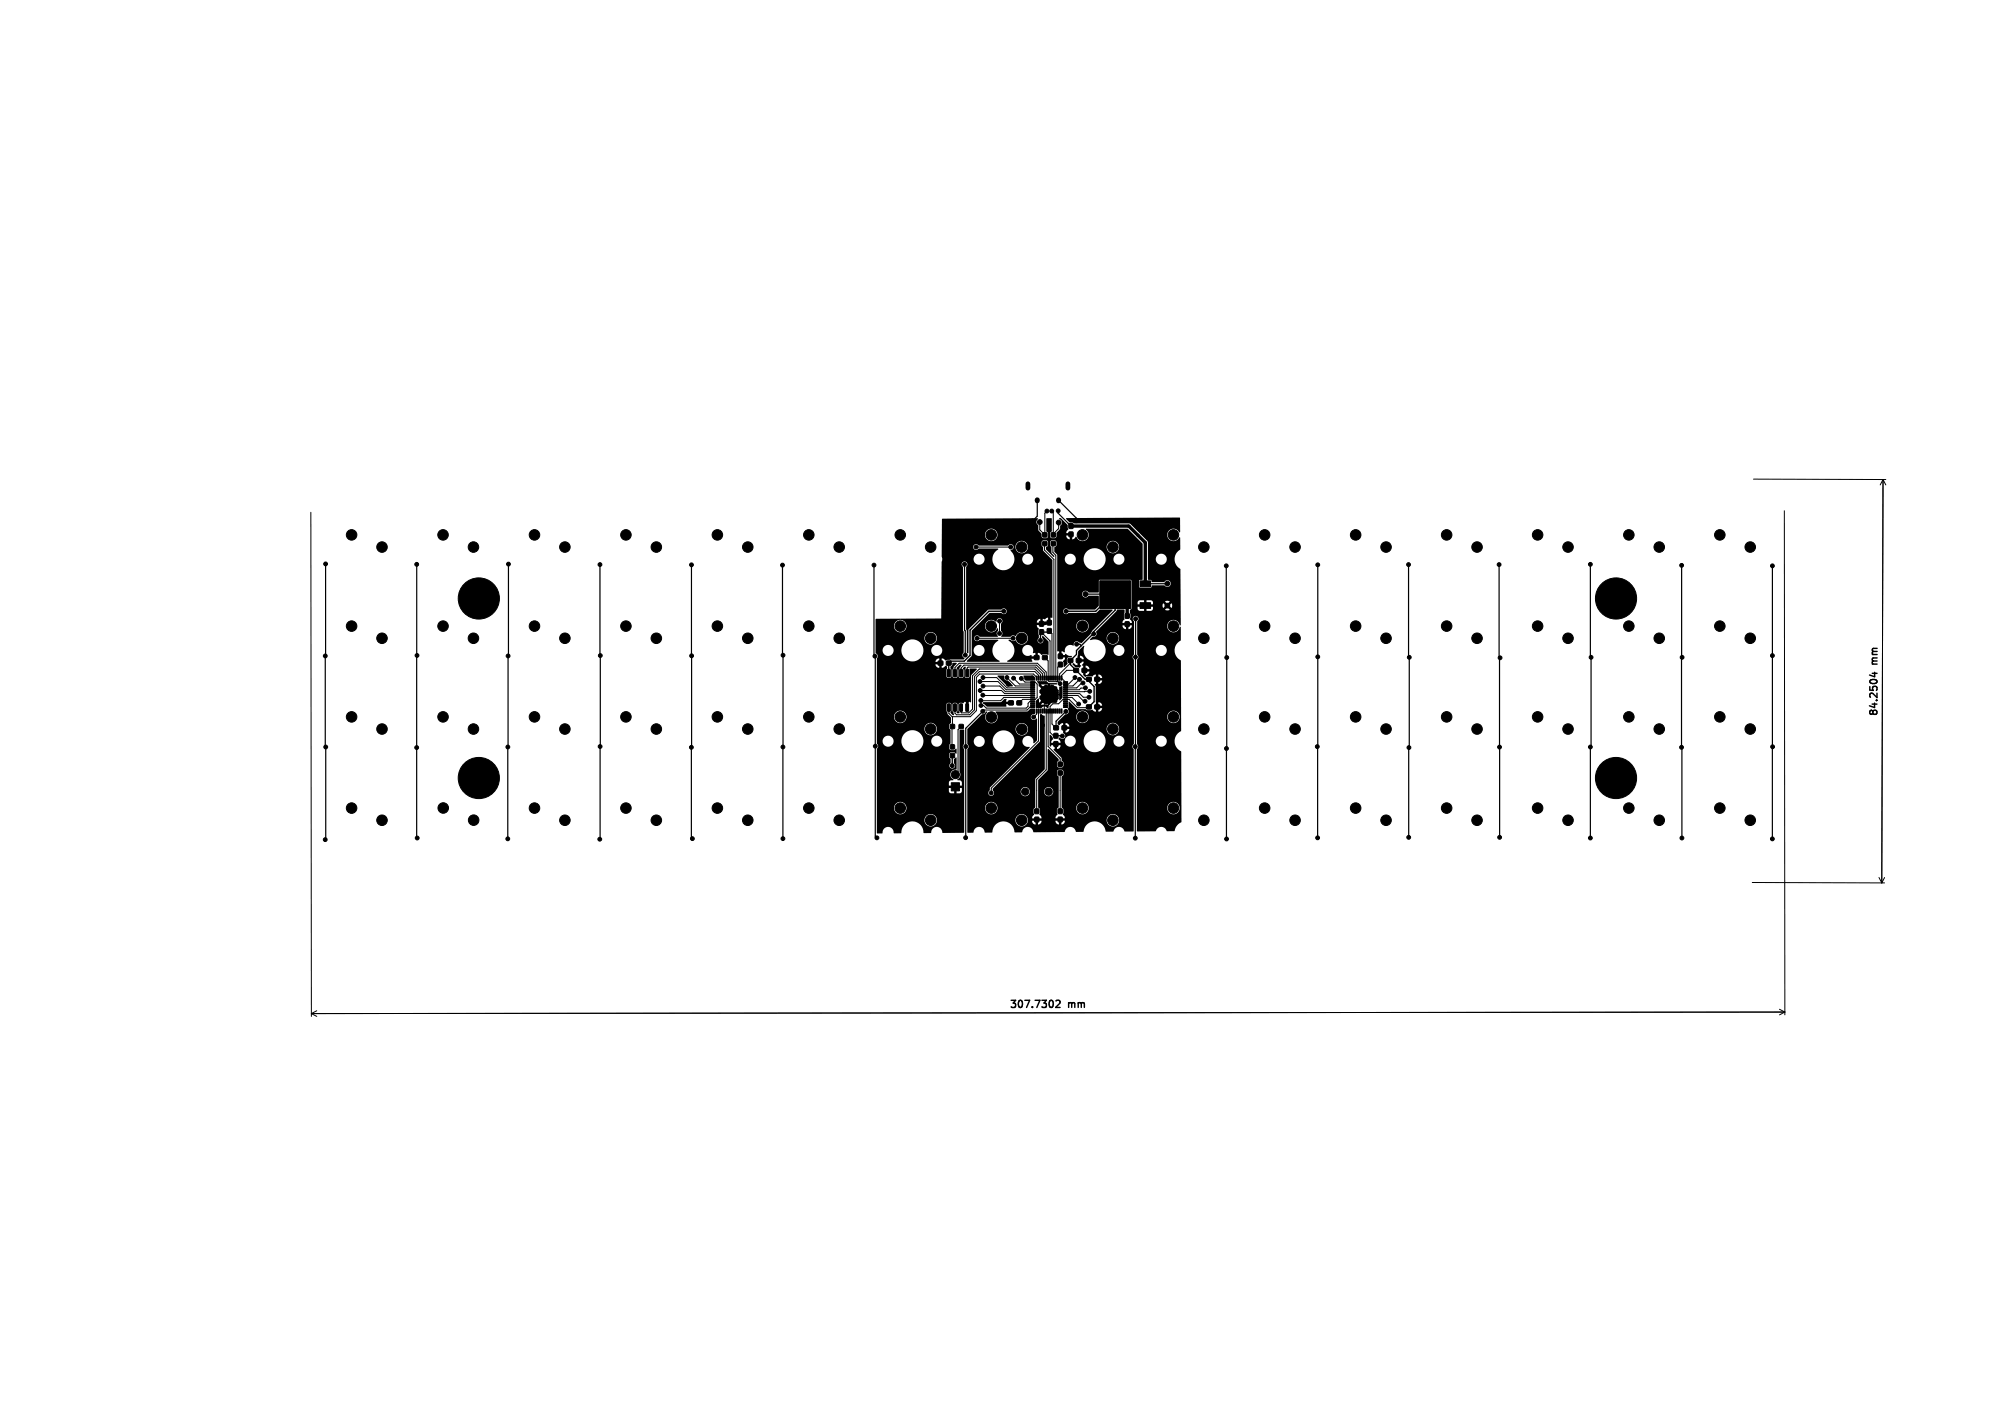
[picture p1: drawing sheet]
<svg xmlns="http://www.w3.org/2000/svg" width="420mm" height="297mm" viewBox="0 0 420 297" stroke-linecap="round" stroke-linejoin="round" font-family="sans-serif">
<defs><g id="words">
<g font-size="2.1">
<text x="392.5" y="138.8" transform="rotate(-90 392.5 138.8)">mm</text>
<text x="392.5" y="149.8" transform="rotate(-90 392.5 149.8)">84.2504</text>
<text x="210.7" y="210.9">307.7302</text>
<text x="223.1" y="210.9">mm</text>
</g>
</g></defs>
<path d="M391 140.6h1M391.5 140.4v.9l-1.1-.3M220.5 209.1l.6-.2 .3 .4-.9 1.1h.9" fill="none" stroke="#000" stroke-width=".3"/>
<g fill="none" stroke="#000" stroke-width=".21">
<path d="M64.9 107l.1 105.3M203.8 114.3h7.3M217.1 109v1.7l1.1 1M218 111.7h.2M218.1 113.6v1.3l2 1.9v24.8M218.7 106.7l-.5 .5v4.5M219.6 106.7l.4 .4v4.6M219.9 113.6v1.8l.6 .6v25.6M221.1 109.1v1.3l-1.1 1.1M223.1 109.3l.6 .6M366.2 100.1l27.6 .1M372.7 106.7l.1 105.3"/>
<path d="M393.3 100.2l-.3 84.2M393.3 100.2l.5 1.1M393.3 100.2l-.6 1.1M208.7 129.7v2.6M211.6 133.3h-7.5M217.5 132.1l1.8 1.8v7.7M218.2 137.3l.7 .7v4.2l.2 .2h1.6l.2-.2v-2.9l.5-.5M219.1 131.8l.6 .5v9.3M223.6 138v.5l-2.3 2.3v.8M198.2 147.8v1.2l.7 .7v2M198.8 151.8v4.1M199.4 140.6v-1.2l.9-.9h16.4l1.8 1.9v1.2"/>
<path d="M200.7 140.6v-1.1l.6-.6h15.2l1.6 1.6v1.1M200.7 151.7l-.6 .7v9.5M202 140.6v-1.1l.2-.2h14.1l1.4 1.4v.9M204.7 142.4h3.7l1.7 1.7h5.6M204.7 144.2h4.5l.6 .7h5.9M204.7 144.2h.1M205.3 145.2l10.4 .1M205.3 141.5h2.9l2.1 2.2h5.4M205.3 143.3h3.5l1.2 1.2h5.7M205.5 148.3h.1M205.5 148.3l-.3 .3M210.3 141.5l1.7 1.8h3.7"/>
<path d="M211.7 141.6l1.2 1.3h2.8M213.3 141.7l.8 .8h2.1l.4 .4v2.8l-.4 .4h-2.6l-.7 .7M215.7 147.7h-.6l-.6 .6h-9M215.7 146.5h-.6l-.4 .4v.6l-.4 .4h-8.3l-.6-.5h-.5M215.7 145.7h-6.1l-.6 .6h-4.5M216.5 148.5v.7l-.6 .6M216.5 141.4l-.7-.6h-11.2l-.7 .7v6.9l-1.2 1.3h-3.8M216.9 148.5v6.2l-9.9 9.9v1M216.9 141.6v-.6l-.8-.7h-11.6l-1 1v7l-1 1h-2.7l-.4-.3v-1.2M217.3 141.6v-.7l-1.1-1.2h-11.7l-1.4 1.4v7l-.8 .8h-1.5l-.1-1.1M218.1 146.1v2.4M218.5 148.5v12.3l-2 2v6.6"/>
<path d="M218.9 148.5v7.4l2.5 2.5v1.2M219.7 148.5v2.7l1.1 1.1M222.5 145.7h1.4l1.4 1.3M222.5 145.3h2.6l1.1 1 .4 .2M222.5 144.9h3l.8 .7h1.1M222.5 144.5h4.1M224.3 141.7l-1.1 1.2h-.7M224.7 140h-1.9l-1.1 1.1v.5l.8 .9M225.4 141.9l-1.3 1.4h-1.6M226.4 142.8h-.7l-.8 .9h-2.4M226.6 143.7h-.8l-.4 .4h-2.9M227.2 147.8h-2.2l-1.7-1.7h-1.3l-.9 .9h-1.2l-.6 .6v5.4l.7 .7h.5"/>
<path d="M227.6 144.4l-1.1 .1M207 165.6h.1M221.4 161.5v7.9M365.9 184.3l27.7 .1M392.4 183.3l.6 1.1M393.6 183.3l-.6 1.1M65 211.7l1.2 .6M66.2 211.1l-1.2 .6M371.6 210.8l1.2 .6M372.8 211.4l-307.8 .3M372.8 211.4l-1.2 .6"/>
</g>
<g fill="#000" stroke="#000" stroke-width=".21">
<path d="M217.8 111.3h.8v.8h-.8zM217.8 113.1h.8v.9h-.8zM219.6 111.3h.8v.8h-.8zM219.6 113.1h.8v.9h-.8zM223.3 109.4h.8v.9h-.8zM223.3 111.1h.8v1h-.8zM195.9 138.1h1v.8h-1zM197.7 138.1h.9v.8h-.9zM216 136.9h1v.8h-1zM217.1 131.6h.8v.9h-.8zM217.1 129.8h.8v1h-.8zM217.7 136.9h1v.8h-1z"/>
<path d="M218.7 131.3h.8v.9h-.8zM218.7 129.6h.8v.9h-.8zM221 138.3h.9v1h-.9zM221 136.6h.9v.9h-.9zM223.1 137.5h.9v.9h-.9zM224.3 139.6h.9v.8h-.9zM224.8 137.5h1v.9h-1zM226 139.6h.9v.8h-.9zM235 128.2h.8v.9h-.8zM235 129.9h.8v.9h-.8zM229.7 121.3h6.4v5.8h-6.4zM238.1 125.9h2.2v1.2h-2.2z"/>
<path d="M238.1 121.3h2.2v1.2h-2.2zM197.9 147l.6 .1-.1 1.5-.5-.1zM197.9 139.8l.6 .1-.1 1.5-.5-.1zM198.5 157.4h.8v.8h-.8zM198.5 155.6h.8v.8h-.8zM199.2 147l.5 .1v1.5l-.5-.1zM199.2 139.8l.5 .1v1.5l-.5-.1zM198.5 151.3h.8v.8h-.8zM200.5 147l.5 .1-.1 1.5-.5-.1zM200.5 139.8l.5 .1-.1 1.5-.5-.1zM200.3 151.3h.9v.8h-.9zM201.7 147l.6 .1-.1 1.5-.5-.1z"/>
<path d="M201.7 139.8l.6 .1-.1 1.5-.5-.1zM210.7 146.4h.9v.8h-.9zM212.4 146.4h.9v.8h-.9zM215.2 142.4h.8l.1 .1-.8 .1zM215.2 142.8h.8l.1 .1-.8 .1zM215.2 143.2h.8l.1 .1-.8 .1zM215.2 143.6h.8l.1 .1-.8 .1zM215.2 144h.8l.1 .1-.8 .1zM215.2 144.4h.8l.1 .1-.8 .1zM215.2 144.8h.8l.1 .1-.8 .1zM215.2 145.2h.8l.1 .1-.8 .1zM215.2 145.6h.8l.1 .1-.8 .1z"/>
<path d="M215.2 146h.8l.1 .1-.8 .1zM215.2 146.4h.8l.1 .1-.8 .1zM215.2 146.8h.8l.1 .1-.8 .1zM215.2 147.2h.8l.1 .1-.8 .1zM215.2 147.6h.8l.1 .1-.8 .1zM216.4 148.1h.2l-.1 .8h-.1zM216.4 141.2h.2l-.1 .9-.1-.1zM216.8 148.1h.2l-.1 .8h-.1zM216.8 141.2h.2l-.1 .9-.1-.1zM217.2 148.1h.2l-.1 .8h-.1zM217.2 141.2h.2l-.1 .9-.1-.1zM217.5 143.5h3.2v3.1h-3.2z"/>
<path d="M217.6 148.1h.2l-.1 .8h-.1zM217.6 141.2h.2l-.1 .9-.1-.1zM218 148.1h.2l-.1 .8h-.1zM218 141.2h.2l-.1 .9-.1-.1zM218.4 148.1h.2l-.1 .8h-.1zM218.4 141.2h.2l-.1 .9-.1-.1zM218.8 148.1h.2v.8h-.2zM218.8 141.2h.2v.9l-.2-.1zM219.2 148.1h.2l-.1 .8h-.1zM219.2 141.2h.2l-.1 .9-.1-.1zM219.6 148.1h.2v.8h-.2zM219.6 141.2h.2v.9l-.2-.1z"/>
<path d="M220 148.1h.2l-.1 .8h-.1zM220 141.2h.2l-.1 .9-.1-.1zM220.1 151.6h.9v.8h-.9zM220.4 148.1h.2v.8h-.2zM220.4 141.2h.2v.9l-.2-.1zM220.1 153.2h.8v.9h-.8zM220.1 154.9h.8v1h-.8zM220.8 148.1h.2l-.1 .8h-.1zM220.8 141.2h.2l-.1 .9-.1-.1zM221.2 148.1h.2v.8h-.2zM221.2 141.2h.2v.9l-.2-.1zM221.6 148.1h.2l-.1 .8h-.1z"/>
<path d="M221.6 141.2h.2l-.1 .9-.1-.1zM221.8 151.6h1v.8h-1zM222.1 147.6h.8l.1 .1-.8 .1zM222.1 147.2h.8l.1 .1-.8 .1zM222.1 146.8h.8l.1 .1-.8 .1zM222.1 146.4h.8l.1 .1-.8 .1zM222.1 146h.8l.1 .1-.8 .1zM222.1 145.6h.8l.1 .1-.8 .1zM222.1 145.2h.8l.1 .1-.8 .1zM222.1 144.8h.8l.1 .1-.8 .1zM222.1 144.4h.8l.1 .1-.8 .1zM222.1 144h.8l.1 .1-.8 .1z"/>
<path d="M222.1 143.6h.8l.1 .1-.8 .1zM222.1 143.2h.8l.1 .1-.8 .1zM222.1 142.8h.8l.1 .1-.8 .1zM222.1 142.4h.8l.1 .1-.8 .1zM226.9 147.2h1v.9h-1zM226.9 141.5h1v.8h-1zM228.7 147.2h.9v.9h-.9zM228.7 141.5h.9v.8h-.9zM198.7 163.5h1.7v1.7h-1.7zM216.1 170.7h.8v.9h-.8zM216.1 169h.8v.9h-.8zM221 170.7h.8v.9h-.8z"/>
<path d="M221 169h.8v.9h-.8zM221 161h.8v.9h-.8zM221 159.2h.8v.8h-.8z"/>
<circle cx="68" cy="117.8" r=".4"/>
<circle cx="73.4" cy="111.7" r="1.1"/>
<circle cx="79.8" cy="114.3" r="1.1"/>
<circle cx="87" cy="117.9" r=".4"/>
<circle cx="92.5" cy="111.7" r="1.1"/>
<circle cx="98.9" cy="114.3" r="1.1"/>
<circle cx="106.2" cy="117.8" r=".4"/>
<circle cx="111.6" cy="111.7" r="1.1"/>
<circle cx="118" cy="114.3" r="1.1"/>
<circle cx="125.3" cy="117.9" r=".4"/>
<circle cx="130.7" cy="111.7" r="1.1"/>
<circle cx="137.1" cy="114.3" r="1.1"/>
<circle cx="144.4" cy="118" r=".4"/>
<circle cx="149.8" cy="111.7" r="1.1"/>
<circle cx="156.2" cy="114.3" r="1.1"/>
<circle cx="163.4" cy="118" r=".4"/>
<circle cx="168.9" cy="111.7" r="1.1"/>
<circle cx="175.3" cy="114.3" r="1.1"/>
<circle cx="182.5" cy="118" r=".4"/>
<circle cx="188" cy="111.7" r="1.1"/>
<circle cx="194.4" cy="114.3" r="1.1"/>
<circle cx="201.4" cy="117.9" r=".4"/>
<circle cx="203.8" cy="114.3" r=".4"/>
<circle cx="207" cy="111.7" r="1.1"/>
<circle cx="211.1" cy="114.3" r=".4"/>
<circle cx="213.4" cy="114.3" r="1.1"/>
<circle cx="215.7" cy="108.8" r=".4"/>
<circle cx="217.2" cy="109" r=".5"/>
<circle cx="218.7" cy="106.7" r=".4"/>
<circle cx="219.7" cy="106.7" r=".4"/>
<circle cx="221" cy="106.7" r=".4"/>
<circle cx="221.1" cy="109.1" r=".5"/>
<circle cx="224.8" cy="108.8" r=".4"/>
<circle cx="226.1" cy="111.7" r="1.1"/>
<circle cx="232.4" cy="114.3" r="1.1"/>
<circle cx="245.1" cy="111.7" r="1.1"/>
<circle cx="251.4" cy="114.3" r="1.1"/>
<circle cx="256.1" cy="118.2" r=".4"/>
<circle cx="264.1" cy="111.7" r="1.1"/>
<circle cx="270.5" cy="114.3" r="1.1"/>
<circle cx="275.2" cy="118" r=".4"/>
<circle cx="283.1" cy="111.7" r="1.1"/>
<circle cx="289.5" cy="114.3" r="1.1"/>
<circle cx="294.2" cy="117.9" r=".4"/>
<circle cx="302.1" cy="111.7" r="1.1"/>
<circle cx="308.5" cy="114.3" r="1.1"/>
<circle cx="313.1" cy="117.9" r=".4"/>
<circle cx="321.1" cy="111.7" r="1.1"/>
<circle cx="327.5" cy="114.3" r="1.1"/>
<circle cx="332.1" cy="117.9" r=".4"/>
<circle cx="340.2" cy="111.7" r="1.1"/>
<circle cx="346.5" cy="114.3" r="1.1"/>
<circle cx="351.2" cy="118.1" r=".4"/>
<circle cx="359.2" cy="111.7" r="1.1"/>
<circle cx="365.5" cy="114.3" r="1.1"/>
<circle cx="370.2" cy="118.2" r=".4"/>
<circle cx="67.9" cy="137" r=".4"/>
<circle cx="73.4" cy="130.8" r="1.1"/>
<circle cx="79.8" cy="133.3" r="1.1"/>
<circle cx="87.1" cy="136.9" r=".4"/>
<circle cx="92.5" cy="130.8" r="1.1"/>
<circle cx="98.9" cy="133.3" r="1.1"/>
<circle cx="100" cy="125" r="4.3"/>
<circle cx="106.1" cy="137" r=".4"/>
<circle cx="111.6" cy="130.8" r="1.1"/>
<circle cx="118" cy="133.3" r="1.1"/>
<circle cx="125.4" cy="136.9" r=".4"/>
<circle cx="130.7" cy="130.8" r="1.1"/>
<circle cx="137.1" cy="133.3" r="1.1"/>
<circle cx="144.4" cy="137" r=".4"/>
<circle cx="149.8" cy="130.8" r="1.1"/>
<circle cx="156.2" cy="133.3" r="1.1"/>
<circle cx="163.5" cy="136.8" r=".4"/>
<circle cx="168.9" cy="130.8" r="1.1"/>
<circle cx="175.3" cy="133.3" r="1.1"/>
<circle cx="182.7" cy="137.1" r=".4"/>
<circle cx="188" cy="130.8" r="1.1"/>
<circle cx="194.4" cy="133.3" r="1.1"/>
<circle cx="201.6" cy="136.8" r=".4"/>
<circle cx="204" cy="133.3" r=".4"/>
<circle cx="204.8" cy="137.6" r=".4"/>
<circle cx="207" cy="130.8" r="1.1"/>
<circle cx="208.7" cy="132.3" r=".4"/>
<circle cx="208.7" cy="129.7" r=".4"/>
<circle cx="209.6" cy="127.7" r=".4"/>
<circle cx="211.6" cy="133.3" r=".4"/>
<circle cx="213.4" cy="133.3" r="1.1"/>
<circle cx="217.3" cy="133.8" r=".4"/>
<circle cx="222.6" cy="127.7" r=".4"/>
<circle cx="224.8" cy="134.5" r=".4"/>
<circle cx="226.1" cy="130.8" r="1.1"/>
<circle cx="226.7" cy="124.1" r=".5"/>
<circle cx="228.4" cy="132.4" r=".4"/>
<circle cx="232.4" cy="133.3" r="1.1"/>
<circle cx="237.1" cy="137.2" r=".4"/>
<circle cx="237.2" cy="129.2" r=".4"/>
<circle cx="243.8" cy="121.9" r=".5"/>
<circle cx="243.8" cy="126.5" r=".5"/>
<circle cx="245.1" cy="130.8" r="1.1"/>
<circle cx="251.4" cy="133.3" r="1.1"/>
<circle cx="256.2" cy="137.3" r=".4"/>
<circle cx="264.1" cy="130.8" r="1.1"/>
<circle cx="270.5" cy="133.3" r="1.1"/>
<circle cx="275.2" cy="137.2" r=".4"/>
<circle cx="283.1" cy="130.8" r="1.1"/>
<circle cx="289.5" cy="133.3" r="1.1"/>
<circle cx="294.3" cy="137.3" r=".4"/>
<circle cx="302.1" cy="130.8" r="1.1"/>
<circle cx="308.5" cy="133.3" r="1.1"/>
<circle cx="313.3" cy="137.4" r=".4"/>
<circle cx="321.1" cy="130.8" r="1.1"/>
<circle cx="327.5" cy="133.3" r="1.1"/>
<circle cx="332.3" cy="137.3" r=".4"/>
<circle cx="337.5" cy="125" r="4.3"/>
<circle cx="340.2" cy="130.8" r="1.1"/>
<circle cx="346.5" cy="133.3" r="1.1"/>
<circle cx="351.3" cy="137.3" r=".4"/>
<circle cx="359.2" cy="130.8" r="1.1"/>
<circle cx="365.5" cy="133.3" r="1.1"/>
<circle cx="370.2" cy="136.9" r=".4"/>
<circle cx="68" cy="156" r=".4"/>
<circle cx="73.4" cy="149.7" r="1.1"/>
<circle cx="79.8" cy="152.3" r="1.1"/>
<circle cx="87" cy="156.1" r=".4"/>
<circle cx="92.5" cy="149.7" r="1.1"/>
<circle cx="98.9" cy="152.3" r="1.1"/>
<circle cx="106.1" cy="156" r=".4"/>
<circle cx="111.6" cy="149.7" r="1.1"/>
<circle cx="118" cy="152.3" r="1.1"/>
<circle cx="125.3" cy="155.9" r=".4"/>
<circle cx="130.7" cy="149.7" r="1.1"/>
<circle cx="137.1" cy="152.3" r="1.1"/>
<circle cx="144.4" cy="156.1" r=".4"/>
<circle cx="149.8" cy="149.7" r="1.1"/>
<circle cx="156.2" cy="152.3" r="1.1"/>
<circle cx="163.5" cy="156" r=".4"/>
<circle cx="168.9" cy="149.7" r="1.1"/>
<circle cx="175.3" cy="152.3" r="1.1"/>
<circle cx="182.8" cy="155.8" r=".4"/>
<circle cx="188" cy="149.7" r="1.1"/>
<circle cx="194.4" cy="152.3" r="1.1"/>
<circle cx="195.8" cy="147.9" r=".4"/>
<circle cx="196" cy="140.5" r=".4"/>
<circle cx="198.9" cy="159.9" r=".4"/>
<circle cx="201.7" cy="155.9" r=".4"/>
<circle cx="202" cy="146.3" r=".4"/>
<circle cx="204.7" cy="142.3" r=".4"/>
<circle cx="204.7" cy="144.2" r=".4"/>
<circle cx="204.8" cy="146.3" r=".4"/>
<circle cx="204.9" cy="147.3" r=".4"/>
<circle cx="205.2" cy="148.6" r=".4"/>
<circle cx="205.3" cy="145.2" r=".4"/>
<circle cx="205.3" cy="141.5" r=".4"/>
<circle cx="205.3" cy="143.3" r=".4"/>
<circle cx="207" cy="149.8" r="1.1"/>
<circle cx="209.6" cy="147" r=".4"/>
<circle cx="210.3" cy="141.5" r=".4"/>
<circle cx="210.6" cy="142.9" r=".4"/>
<circle cx="211.7" cy="141.6" r=".4"/>
<circle cx="213.3" cy="141.7" r=".4"/>
<circle cx="213.4" cy="152.3" r="1.1"/>
<circle cx="215.5" cy="148.6" r=".4"/>
<circle cx="215.6" cy="141.6" r=".4"/>
<circle cx="215.9" cy="149.8" r=".4"/>
<circle cx="217.7" cy="151.5" r=".4"/>
<circle cx="217.8" cy="145.1" r=".3"/>
<circle cx="217.8" cy="143.8" r=".3"/>
<circle cx="217.8" cy="146.3" r=".3"/>
<circle cx="219.1" cy="145.1" r=".3"/>
<circle cx="219.1" cy="143.8" r=".3"/>
<circle cx="219.1" cy="146.3" r=".3"/>
<circle cx="220.4" cy="145.1" r=".3"/>
<circle cx="220.4" cy="143.8" r=".3"/>
<circle cx="220.4" cy="146.3" r=".3"/>
<circle cx="221.4" cy="142.8" r=".4"/>
<circle cx="221.9" cy="153.7" r=".4"/>
<circle cx="222.6" cy="148.6" r=".4"/>
<circle cx="224.5" cy="141.5" r=".4"/>
<circle cx="225.3" cy="147" r=".4"/>
<circle cx="225.4" cy="141.9" r=".4"/>
<circle cx="226.1" cy="149.7" r="1.1"/>
<circle cx="226.2" cy="142.6" r=".4"/>
<circle cx="226.6" cy="146.5" r=".4"/>
<circle cx="226.7" cy="143.7" r=".4"/>
<circle cx="227.4" cy="145.6" r=".4"/>
<circle cx="227.6" cy="144.4" r=".4"/>
<circle cx="232.4" cy="152.3" r="1.1"/>
<circle cx="237.1" cy="155.9" r=".4"/>
<circle cx="245.1" cy="149.7" r="1.1"/>
<circle cx="251.4" cy="152.3" r="1.1"/>
<circle cx="256.1" cy="156.3" r=".4"/>
<circle cx="264.1" cy="149.7" r="1.1"/>
<circle cx="270.5" cy="152.3" r="1.1"/>
<circle cx="275.1" cy="155.9" r=".4"/>
<circle cx="283.1" cy="149.7" r="1.1"/>
<circle cx="289.5" cy="152.3" r="1.1"/>
<circle cx="294.2" cy="156.1" r=".4"/>
<circle cx="302.1" cy="149.7" r="1.1"/>
<circle cx="308.5" cy="152.3" r="1.1"/>
<circle cx="313.2" cy="156" r=".4"/>
<circle cx="321.1" cy="149.7" r="1.1"/>
<circle cx="327.5" cy="152.3" r="1.1"/>
<circle cx="332.1" cy="156" r=".4"/>
<circle cx="340.2" cy="149.7" r="1.1"/>
<circle cx="346.5" cy="152.3" r="1.1"/>
<circle cx="351.2" cy="156.1" r=".4"/>
<circle cx="359.2" cy="149.7" r="1.1"/>
<circle cx="365.5" cy="152.3" r="1.1"/>
<circle cx="370.2" cy="156" r=".4"/>
<circle cx="67.9" cy="175.4" r=".4"/>
<circle cx="73.4" cy="168.8" r="1.1"/>
<circle cx="79.8" cy="171.3" r="1.1"/>
<circle cx="87.1" cy="175" r=".4"/>
<circle cx="92.6" cy="168.8" r="1.1"/>
<circle cx="98.9" cy="171.3" r="1.1"/>
<circle cx="100" cy="162.5" r="4.3"/>
<circle cx="106.1" cy="175.2" r=".4"/>
<circle cx="111.6" cy="168.8" r="1.1"/>
<circle cx="118" cy="171.3" r="1.1"/>
<circle cx="125.3" cy="175.3" r=".4"/>
<circle cx="130.7" cy="168.8" r="1.1"/>
<circle cx="137.1" cy="171.3" r="1.1"/>
<circle cx="144.6" cy="175.2" r=".4"/>
<circle cx="149.8" cy="168.8" r="1.1"/>
<circle cx="156.2" cy="171.3" r="1.1"/>
<circle cx="163.5" cy="175.2" r=".4"/>
<circle cx="168.9" cy="168.8" r="1.1"/>
<circle cx="175.3" cy="171.3" r="1.1"/>
<circle cx="183.1" cy="175" r=".4"/>
<circle cx="188" cy="168.8" r="1.1"/>
<circle cx="194.4" cy="171.3" r="1.1"/>
<circle cx="199.5" cy="161.8" r=".85"/>
<circle cx="201.7" cy="175" r=".4"/>
<circle cx="207" cy="165.6" r=".4"/>
<circle cx="207" cy="168.8" r="1.1"/>
<circle cx="213.4" cy="171.3" r="1.1"/>
<circle cx="214.1" cy="165.3" r=".75"/>
<circle cx="219" cy="165.3" r=".75"/>
<circle cx="226.1" cy="168.8" r="1.1"/>
<circle cx="232.4" cy="171.3" r="1.1"/>
<circle cx="237.1" cy="175.1" r=".4"/>
<circle cx="245.1" cy="168.8" r="1.1"/>
<circle cx="251.4" cy="171.3" r="1.1"/>
<circle cx="256.2" cy="175.2" r=".4"/>
<circle cx="264.1" cy="168.8" r="1.1"/>
<circle cx="270.5" cy="171.3" r="1.1"/>
<circle cx="275.2" cy="175" r=".4"/>
<circle cx="283.1" cy="168.8" r="1.1"/>
<circle cx="289.5" cy="171.3" r="1.1"/>
<circle cx="294.2" cy="174.9" r=".4"/>
<circle cx="302.1" cy="168.8" r="1.1"/>
<circle cx="308.5" cy="171.3" r="1.1"/>
<circle cx="313.2" cy="174.9" r=".4"/>
<circle cx="321.1" cy="168.8" r="1.1"/>
<circle cx="327.5" cy="171.3" r="1.1"/>
<circle cx="332.1" cy="175" r=".4"/>
<circle cx="337.5" cy="162.5" r="4.3"/>
<circle cx="340.2" cy="168.8" r="1.1"/>
<circle cx="346.5" cy="171.3" r="1.1"/>
<circle cx="351.3" cy="175" r=".4"/>
<circle cx="359.2" cy="168.8" r="1.1"/>
<circle cx="365.5" cy="171.3" r="1.1"/>
<circle cx="370.2" cy="175.2" r=".4"/>
</g>
<path d="M214.7 101v1M223 101v1" fill="none" stroke="#000" stroke-width="1"/>
<path d="M216.6 104.4v.2M221.1 104.4v.2" fill="none" stroke="#000" stroke-width="1.1"/>
<path d="M223.7 109.9h12l3.5 3.4v8.6M235.4 126.7v1.9" fill="none" stroke="#000" stroke-width=".7"/>
<g fill="none" stroke="#000" stroke-width=".25">
<path d="M68 117.8v57.5l-.1 .1M87 117.9v57l.1 .1M106.2 117.8l-.2 57.4M125.3 117.9v57.4M144.4 118v57l.2 .2M163.4 118l.1 57.2M182.5 118v18.9l.3 .2v37.6l.3 .3M201.4 117.9v13.7l.2 .2v5M216.6 104.5v3.3l-.9 1M221 106.7v.5l2.7 2.7M221.1 104.5l3.7 3.7v.6M256.1 118.2v57"/>
<path d="M275.2 118v57M294.2 117.9v19.2l.1 .2-.1 37.6M313.1 117.9v19.3l.2 .2-.1 .1v37.4M332.1 117.9v19.2l.2 .2-.2 37.7M351.2 118.1l.1 56.9M370.2 118.2v37.7M144.4 136.9v.1M226.7 124.1h6.1l.1 .1M237.2 129.2l-.1 45.9M237.2 137.2h-.1M239.2 121.9h4.6M243.8 121.9h.1"/>
<path d="M163.5 156h.1M205.2 148.6l-3.5 3.5v22.8M211.1 146.8l-.1 .2h-1.4M220.7 142.4h.3l.4 .4M222.6 148.6l-2 2v1.4M313.2 156v.1M370.2 155.9v.1M370.2 156l-.1 19.2M201.7 174.9v.1M256.1 175.2h.1"/>
</g>
<path d="M202 146.3v1.5M202 146.3h.1" fill="none" stroke="#000" stroke-width=".5"/>
<path d="M209.6 127.7h-3.1l-3.9 3.9v5.3l-1.2 1.2h-2.8l-.5 .4v2.1M217.3 132.2v1.6M217.5 132h1.4M224.9 134.6h.6l.3 .3M232.3 124.2l-3.5 3.5h-6.2M232.9 124.2v3.2l-4.5 4.5v.5l-3.6 3.5v.8l-1.2 1.3v.8l3 3.1h.8v.4l1.1 1.1v3.2l-1.1 1.1M198.9 157.8v2.1M220.5 153.7h1.4" fill="none" stroke="#000" stroke-width=".28"/>
<path d="M196.7 108.4l20-.2 .1 .2-.2 .2a.82 .82 0 0 0 .2 1.1l.1 1.1 .6 .7 .1 .7 .3 .2h.8l.2-.4v-.6l-.4-.5v-2.5l.1-.2h1l.1 2.7-.4 .5 .1 .9 .9 .1 .2-.1 .1-.3h2.1l.3 .5 .4 .1v-.7l-2.8 .1v-.7l.8-.8 .1-.8a.77 .77 0 0 0 .3-.8 .77 .77 0 0 0-.6-.5l.4-.2 1.4 1.5 .1 .8-.3 .5-.1 .3h.8l.2 .3h.2v1l.5-.1 .3-.4a1.35 1.35 0 0 0 1.8 .8 1.35 1.35 0 0 0 .7-1.8l-.4-.6 8.7-.1 3.1 3.2v7.4l-.7 .2v1.4l.2 .1h2.2l.3-.5h2.5a.74 .74 0 0 0 1.2 .2 .74 .74 0 0 0-.1-1.1 .74 .74 0 0 0-1.1 .3h-2.5l-.2-.5-.6-.1-.1-4.3h1.7a1.15 1.15 0 0 0 1.6 1.2 1.15 1.15 0 0 0 .3-2 1.15 1.15 0 0 0-1.9 .6v.2h-1.7v-3.6l-3.8-3.7-11.6-.1-.3-.2h-.6l-.8-.8 23.7-.2 .2 .1v2.9l-.2 .1a1.31 1.31 0 0 0-2.1-.5 1.31 1.31 0 0 0 .1 2.1 1.31 1.31 0 0 0 2-.6l.2 .1v2.5a2.37 2.37 0 0 0 0 4.1l.1 11.6-.2 .1a1.31 1.31 0 0 0-1.9-1.1 1.31 1.31 0 0 0-.3 2.2 1.31 1.31 0 0 0 2.1-.5l.1-.3h.2v2.8a2.43 2.43 0 0 0 0 4.3l.1 14.7a2.38 2.38 0 0 0-1.4 2.2 2.38 2.38 0 0 0 1.4 2.1v14.8a3 3 0 0 0-1.5 1.8h-1.5a1.24 1.24 0 0 0-1.2-.9 1.24 1.24 0 0 0-1.2 .9h-3.9v-4.8h6.4a1.31 1.31 0 0 0 1.9 1.1 1.31 1.31 0 0 0 .1-2.2 1.31 1.31 0 0 0-2 .9v.2h-6.4v-12.4a.66 .66 0 0 0 .1-1v-.7h3.9a1.15 1.15 0 0 0 1.6 1.2 1.15 1.15 0 0 0 .3-2 1.15 1.15 0 0 0-1.9 .6v.2h-3.9v-5h6.3a1.31 1.31 0 0 0 1.9 1.2 1.31 1.31 0 0 0 .1-2.2 1.31 1.31 0 0 0-2 .8v.2h-6.3l.1-12a.69 .69 0 0 0-.1-1v-.9h3.9a1.15 1.15 0 0 0 1.6 1.1 1.15 1.15 0 0 0 .3-1.9 1.15 1.15 0 0 0-1.9 .6v.2h-3.9v-6.1a.62 .62 0 0 0 0-.9 .62 .62 0 0 0-.9 .1 .62 .62 0 0 0 .2 .9v6.9a.68 .68 0 0 0 0 1.1v17.6a.68 .68 0 0 0 0 1.1v17l-.2 .2h-1.7a1.24 1.24 0 0 0-1.3-1 1.24 1.24 0 0 0-1.2 1h-1.4a2.37 2.37 0 0 0-2.4-2.1 2.37 2.37 0 0 0-2.4 2.1l-1.4 .1a1.28 1.28 0 0 0-1.3-1.1 1.28 1.28 0 0 0-1.2 1.1h-6.5a1.22 1.22 0 0 0-1.2-1.1 1.22 1.22 0 0 0-1.2 1.1h-1.5a2.34 2.34 0 0 0-2.4-2.2 2.34 2.34 0 0 0-2.3 2.3h-1.4a1.3 1.3 0 0 0-2.1-.9l-.4 .9h-1.2l-.1-2.6h10.1a1.3 1.3 0 0 0 1.2 1.3 1.3 1.3 0 0 0 1.4-1.1h.8l.5 .7h.8a.73 .73 0 0 0 .7-.7h2.9l.5 .6 .8 .1a.74 .74 0 0 0 .7-.8h-.7v.8h-.5v-.8h-4.4v.8h-.5v-.8l-1.6 .1v-.2h16.4v.2a1.31 1.31 0 0 0 2.1 .9 1.31 1.31 0 0 0-.2-2.2 1.31 1.31 0 0 0-1.9 1.1h-16.4v-.2a1.31 1.31 0 0 0-1.4-1.1 1.31 1.31 0 0 0-1.2 1.3h-10.1v-2.5h3.7v.2a1.31 1.31 0 0 0 2.1 .8 1.31 1.31 0 0 0-.2-2.2 1.31 1.31 0 0 0-1.9 1.2h-3.7l.1-12.4a.67 .67 0 0 0-.1-1v-.6h1.4a1.15 1.15 0 0 0 1.1 1.2 1.15 1.15 0 0 0 1.2-1.3h1.6v.3a2.31 2.31 0 0 0 3.5 1.8 2.31 2.31 0 0 0 0-3.9 2.31 2.31 0 0 0-3.5 1.8h-1.6l-.1-.1a1.15 1.15 0 0 0-1.2-.9 1.15 1.15 0 0 0-1 1.1h-1.4v-2.5h10.1v.2a1.31 1.31 0 0 0 2.1 .9 1.31 1.31 0 0 0-.2-2.3 1.31 1.31 0 0 0-1.9 1.2h-10.1l3.1-3.1a.83 .83 0 0 0 .9-.6l.2 .1a1.34 1.34 0 0 0 0 2 1.34 1.34 0 0 0 1.9-.1 1.34 1.34 0 0 0-.2-1.9l6.6-.1 .8-.6h.8l.1 .1-.1 1a.65 .65 0 0 0-.8 .5 .65 .65 0 0 0 .4 .8 .65 .65 0 0 0 .8-.3l.1 4.5-.7 .6a1.22 1.22 0 0 0-.7-1.4 1.22 1.22 0 0 0-1.5 .4 1.22 1.22 0 0 0 .1 1.4 1.22 1.22 0 0 0 1.2 .4l-8.2 8.4-.1 .6a.61 .61 0 0 0-.3 .8 .61 .61 0 0 0 .8 .3 .61 .61 0 0 0 .3-.8h5.7v.2a.96 .96 0 0 0 1.5 .6 .96 .96 0 0 0-.2-1.6 .96 .96 0 0 0-1.3 .8h-5.7l-.2-.5 9.8-9.9 .1-5.6 .3-.2 .7 .5v11l-2 2.1v5.9l-.3 .5v.7a.34 .34 0 0 1 .1 .4 .34 .34 0 0 1-.3 .2l-.2 .5h6.9l-.2-.5a.34 .34 0 0 1-.2-.3 .34 .34 0 0 1 .1-.3v-.7l-.2-.3h2.9a1.31 1.31 0 0 0 1.9 1.1 1.31 1.31 0 0 0 .1-2.2 1.31 1.31 0 0 0-2 .9v.2l-3.1-.1v-6.5l.3-.3 .1-.8-.2-.3h-.8l-.4 .3v.7l.4 .4v6.4l-.4 .5 .2 1.1-.5 .6h-2.9l-.1-.4a.34 .34 0 0 1-.3-.2 .34 .34 0 0 1 .1-.4v-.7l-.4-.5v-3.3h1.3v.2a.96 .96 0 0 0 1.5 .6 .96 .96 0 0 0-.2-1.6 .96 .96 0 0 0-1.3 .8h-1.3v-2.3l2-2.1v-4.4l.2-.1 2.1 2.1v.4l-.4 .4 .2 .9 .8 .1 .4-.4v-.6l-.4-.4v-.7l-1.7-1.6 .1-.2h.7a.74 .74 0 0 0 .7-.8h-.7v.8h-.5v-.8h-.8l-.1 .3-.2-.2 .1-2.2 .5 .4 .2 .4-.4 .5-.1 .3h2l-.1-.3-.3-.5 .2-.2a.87 .87 0 0 0 1.2 0 1.18 1.18 0 0 0 .7 1.8 1.18 1.18 0 0 0 1.5-1.2h1.6v.3a2.3 2.3 0 0 0 2.4 2.1 2.3 2.3 0 0 0 2.2-2.4h1.6v.2a1.15 1.15 0 0 0 1.8 .9 1.15 1.15 0 0 0 0-2 1.15 1.15 0 0 0-1.8 .9h-1.6a2.31 2.31 0 0 0-2.3-2.2 2.31 2.31 0 0 0-2.3 2.2h-1.6l-.1-.2a1.22 1.22 0 0 0-.9-.8 1.22 1.22 0 0 0-1.2 .4l-.1-.1a.89 .89 0 0 0-.4-1h.5a.74 .74 0 0 0 .8-.7h7.8v.2a1.31 1.31 0 0 0 2.1 .8 1.31 1.31 0 0 0-.2-2.2 1.31 1.31 0 0 0-1.9 1.2h-8.6v.7h-.5v-1.2h1.3a.74 .74 0 0 0-.8-.8v.8h-.5v-.8l-.6 .3a.28 .28 0 0 1-.3 .1 .28 .28 0 0 1-.2-.2v-.4l1-1.1h2.9v.3a1.31 1.31 0 0 0 2 .8 1.31 1.31 0 0 0-.1-2.2 1.31 1.31 0 0 0-1.9 1.1h-2.9l.6-.5a.65 .65 0 0 0 .7-.4 .65 .65 0 0 0-.2-.8l.2-.2v-1.2l.1-.1 1.6 1.6h1.8l.4 .2 1-.1 .4 .4h.9a.74 .74 0 0 0 .8-.7h-.8v.7h-.5v-1.2h1.3a.74 .74 0 0 0-.8-.7v.7h-.5l-.1-4.1-.2-.4h.8a.74 .74 0 0 0 .8-.8h-.8v.8h-.5v-1.3h1.3a.74 .74 0 0 0-.8-.7v.7h-.5v-.7l-.4 .1-.4 .3-1.1-.1-.4 .2-.4-.4h.8l.4-.3 .1-.4h-.8v.7h-.5v-1.2h1.3a.74 .74 0 0 0-.8-.8v.8h-.5v-.8l-.2-.1 .3-.7h-.8v.7l.3 .1-.1 .2a.34 .34 0 0 1-.2 .3 .34 .34 0 0 1-.4-.2h-.6l-.5-.6 .3-.2 .4 .4h.3v-1.2h1.3a.74 .74 0 0 0-.8-.7v.7h-.5l.2-1.7 1-1.1 .3 .1a2.31 2.31 0 0 0 1.7 3.1 2.31 2.31 0 0 0 2.7-2.3h1.6v.1a1.15 1.15 0 0 0 1.8 .9 1.15 1.15 0 0 0 0-1.9 1.15 1.15 0 0 0-1.8 .9l-1.6-.1a2.4 2.4 0 0 0-3.2-2l.2-.4h3.2v.2a1.31 1.31 0 0 0 2.1 .9 1.31 1.31 0 0 0-.2-2.3 1.31 1.31 0 0 0-1.9 1.2h-3.2l.3-.3a.74 .74 0 0 0 .7-.3 .74 .74 0 0 0 0-.8l1.2-1.2h4.3a.73 .73 0 0 0 .8 .7h.5a.74 .74 0 0 0 .7-.8h-.7v.8h-.5v-.8l-5.1 .1 3.1-3 .2-.4 1.4 .1-.1 1.6 .2 .3-.4 .4-.1 .4h2l-.2-.5a.34 .34 0 0 1-.2-.3 .34 .34 0 0 1 .1-.3l-.1-1.6 .3-.3h1.3l.1 .3 .3 .2h2.3l.4-.2h2.6l.5 .1 .5-.1-.5-.6-.5 .6h-2.6l.1-.7h-1.4v.9h-.5v-.9h-1.3v.4h-1.3v-.6h6.5l.1 .5 .5-.6 .1 .1a.25 .25 0 0 0 .3 .2 .25 .25 0 0 0 .3-.2l.6 .5 .1-.5-.1-.5-.6 .5a.25 .25 0 0 0-.3-.3 .25 .25 0 0 0-.3 .2l-.6-.4-.1 .5h-6.5v-.7h1.3v.4h3.2l-.1-.6h2.6l.5 .5 .5-.5-.5-.1-.5 .1h-2.6l-.3-.2h-1v.8h-.5v-.8h-.9l-.4 .4h-1.3v-4.5l-.2-.2h-6.5l-.1 .2v2.4h-2.2a.72 .72 0 0 0-1.1-.1 .72 .72 0 0 0 .1 1.1 .72 .72 0 0 0 1.1-.3l2.1 .1v2l-.8 .8h-5.6a.62 .62 0 0 0-.9 0 .62 .62 0 0 0 .1 .9 .62 .62 0 0 0 .9-.2h5.7l.8-.7 2.7 .1-4.3 4.3-.3 .7-1.9 1.9-.5-.1a.69 .69 0 0 0-.9-.2 .69 .69 0 0 0-.3 .8 1.27 1.27 0 0 0-1.4 .1 1.27 1.27 0 0 0-.5 1.3l-.6-.2v.8h.7l.1-.2h.1a1.24 1.24 0 0 0 1.2 .4v.2l-.6 .1-.3 .2-.1 .8 .2 .3-.8 .7-.2-1.2 .4-.4v-.4h-.9l-.1-.2-.2-.1v-1h-.4v-5.2h4a1.31 1.31 0 0 0 1.9 1.1 1.31 1.31 0 0 0 .1-2.2 1.31 1.31 0 0 0-2 .8v.3h-4v-14.1h1.6a1.15 1.15 0 0 0 1.2 1.3 1.15 1.15 0 0 0 1.1-1.4h1.6v.4a2.3 2.3 0 0 0 2.4 2.1 2.3 2.3 0 0 0 2.2-2.4h1.6v.2a1.15 1.15 0 0 0 1.8 .9 1.15 1.15 0 0 0 0-2 1.15 1.15 0 0 0-1.8 .9l-1.6-.1a2.31 2.31 0 0 0-2.3-2.1 2.31 2.31 0 0 0-2.3 2.1h-1.6l-.1-.1a1.15 1.15 0 0 0-1.2-.9 1.15 1.15 0 0 0-1 1.1h-1.6v-.8l-.6-.7v-.9h10.9a1.31 1.31 0 0 0 1.9 1.1 1.31 1.31 0 0 0 .2-2.2 1.31 1.31 0 0 0-2.1 .8v.3h-10.9l.4-.4v-.8l-.3-.2h-.6l-.4 .3v.7l.3 .4v1.2l.6 .6-.1 .2-1.6-1.6v-.4l.4-.4-.1-.8-.3-.2-.8 .1-.2 .9 .3 .4 .1 .7 1.9 2v11.9l-.4 .1v.9l-.3 .1v.3h-.5l-.1 .3h-2l.1 .3 .4 .5-.2 .3 .2 1.5a.63 .63 0 0 0-.2 1 .63 .63 0 0 0 1 0 .63 .63 0 0 0-.2-1l.1-.3 .1-.1 1.2 1.2v2.7h-1.1a.34 .34 0 0 1-.4 .1 .34 .34 0 0 1-.2-.3l-.6-.1v.8l-.2 .1-.1 .3h-1l.1 .6h-5l-.1-.2a2.28 2.28 0 0 0 1.5-2.2h1.6v.1a1.22 1.22 0 0 0 1.9 .9v.3h.8v-.7h-.5a1.18 1.18 0 0 0-.7-1.6 1.18 1.18 0 0 0-1.5 1l-1.6-.1a2.65 2.65 0 0 0-1.3-2h.5a.73 .73 0 0 0 1 .1 1.32 1.32 0 0 0 2 .6 1.32 1.32 0 0 0 .1-2.1 1.32 1.32 0 0 0-2.1 .5h-.2a.74 .74 0 0 0-.9 .2h-1.8l-.1-.2a.67 .67 0 0 0 0-1.1v-1.4l.2-.4 8 .1v-.7h.5v.7h.2l.1-.2h.8v-.8l-.3 .1a.53 .53 0 0 1-.8 .2h-.8l-.5 .6h-7.2a.63 .63 0 0 0-.5-.8 .63 .63 0 0 0-.7 .8 1.33 1.33 0 0 0-1.8-.3 1.33 1.33 0 0 0-.3 1.9 1.33 1.33 0 0 0 1.8 .3l.5-.6 .1 .6a.71 .71 0 0 0 0 1.1l-3.8 .1a.63 .63 0 0 0-.9-.2 .63 .63 0 0 0 0 1 .63 .63 0 0 0 .9-.2h3.8l.1 .2a2.41 2.41 0 0 0-1.2 2.2 2.41 2.41 0 0 0 1.5 2.1l-.1 .1h-6.7l-.1-.2 1-1v-1.2h.4v.1a1.15 1.15 0 0 0 1.8 .9 1.15 1.15 0 0 0 0-1.9 1.15 1.15 0 0 0-1.8 .9h-.4l.1-4.1 3.6-3.7h2.5a.63 .63 0 0 0 .9 .1 .63 .63 0 0 0 0-.9 .63 .63 0 0 0-.9 .1l-2.8 .1-4 4-.1 4.9-.2 .1-.1-.1v-4.6l-.1-.3v-13a.62 .62 0 0 0 0-1 .62 .62 0 0 0-.9 .1 .62 .62 0 0 0 .2 .9l.1 18a.69 .69 0 0 0 .2 1.1l-.2 .2-3.4 .1a.34 .34 0 0 1-.4 .1 .34 .34 0 0 1-.2-.2l-.5-.2v2l.3-.1 .4-.3 .4 .1-.1 2.1 .2 .3h.5l.3-.3v-1.4l-.2-.6 .3-.4 .2-.5h.7l.1 .2-.6 .6-.2 .6-.1 1.5 .3 .3h.5l.2-.3v-1.4l-.1-.4 .7-.7 .3 .2-.6 .9v1.4l.3 .3h.5l.2-.3-.1-1.7 .4-.4 .2 .2-.2 .5v1.4l.2 .3h.5l.3-.3v-1.6h1.5l-1.2 1.4v5.5l-.1 .1-.5-.2v1.3l-.5-.1v-1.2l-.3 .1a.31 .31 0 0 1-.5 .2h-.4l-.3 .2v1.5l.2 .3-.1 .2-.5-.2 .1-.3v-1.6l-.3-.1-.6 .1-.1 1.6 .4 .7-.2 .2-.6-.5 .2-.4-.1-1.6-.6-.1-.3 .2v1.5l.2 .7 .7 .7v1.1l-.4 .4v.7l.3 .4v2.7l-.3 .5v.6l.4 .4h.6l.4-.3 .2 .1-.1 .9-.5-.3h-.6l-.3 .3-.1 .7 .3 .5v.8a.62 .62 0 0 0 0 1 .62 .62 0 0 0 .9-.1 .62 .62 0 0 0-.2-.9v-.9l.5-.3 .1 2.5a1.14 1.14 0 0 0-1.3 .8 1.14 1.14 0 0 0 .6 1.4l-.7 .1-.2 .4v.7h.9v.5h-.9v.8l.4 .3h.7v-.9h.5v.9h.7l.4-.4v-.7h-.9v-.5h.9v-.7l-.3-.4h-.6l-.1-.2a1.1 1.1 0 0 0 .5-1.7v-8.5l.1-.2 .9 .1-.1 2.9a.68 .68 0 0 0 .1 1.1v17.3l-.2 .1-4.4 .1a1.22 1.22 0 0 0-1.2-1.3 1.22 1.22 0 0 0-1.2 1.3l-1.5-.1a2.35 2.35 0 0 0-2.4-2.3 2.35 2.35 0 0 0-2.3 2.4h-1.6a1.2 1.2 0 0 0-1.2-1.3 1.2 1.2 0 0 0-1.1 1.4l-1.2-.1v-2.7h10v.2a1.31 1.31 0 0 0 2 .9 1.31 1.31 0 0 0-.1-2.2 1.31 1.31 0 0 0-1.9 1.1h-10v-2.5h3.6v.2a1.31 1.31 0 0 0 2.1 .8 1.31 1.31 0 0 0-.2-2.2 1.31 1.31 0 0 0-1.9 1.2h-3.6l.1-12.5a.68 .68 0 0 0-.1-1v-.6h1.2a1.15 1.15 0 0 0 1.2 1.3 1.15 1.15 0 0 0 1.1-1.3h1.7v.3a2.3 2.3 0 0 0 2.4 2.1 2.3 2.3 0 0 0 2.2-2.4h1.6v.2a1.15 1.15 0 0 0 1.7 .9 1.15 1.15 0 0 0 0-2 1.15 1.15 0 0 0-1.7 .9h-1.6a2.31 2.31 0 0 0-2.3-2.2 2.31 2.31 0 0 0-2.3 2.2h-1.7v-.2a1.15 1.15 0 0 0-1.2-.8 1.15 1.15 0 0 0-1.1 1h-1.2v-2.4h10v.2a1.31 1.31 0 0 0 2 .8 1.31 1.31 0 0 0-.1-2.2 1.31 1.31 0 0 0-1.9 1.2h-10v-2.6h3.6v.3a1.31 1.31 0 0 0 2.1 .8 1.31 1.31 0 0 0-.2-2.2 1.31 1.31 0 0 0-1.9 1.1h-3.6v-10.9h12.3l.3 .5 .5 .2v-.7h-13.1v-.6h13.1v-.7a.74 .74 0 0 0-.8 .7h-12.3l.1-.7a.69 .69 0 0 0-.3-1.1v-.6h1.4a1.15 1.15 0 0 0 1.2 1.2 1.15 1.15 0 0 0 1.1-1.3h1.7v.3a2.3 2.3 0 0 0 2.4 2.2 2.3 2.3 0 0 0 2.2-2.4h1.6v.1a1.15 1.15 0 0 0 1.7 .9 1.15 1.15 0 0 0 0-1.9 1.15 1.15 0 0 0-1.7 .9l-1.6-.1a2.31 2.31 0 0 0-2.3-2.2 2.31 2.31 0 0 0-2.3 2.2h-1.7v-.1a1.15 1.15 0 0 0-1.2-.9 1.15 1.15 0 0 0-1.1 1.1h-1.4v-2.5h10.2v.2a1.31 1.31 0 0 0 2 .9 1.31 1.31 0 0 0-.1-2.3 1.31 1.31 0 0 0-1.9 1.2h-10.2v-2.5h3.8v.2a1.31 1.31 0 0 0 2.1 .8 1.31 1.31 0 0 0-.2-2.2 1.31 1.31 0 0 0-1.9 1.2h-3.8v-1.5l13.7-.1 .1-11.8 .1-.7h6.5v.2a1.15 1.15 0 0 0 1.8 .9 1.15 1.15 0 0 0 0-2 1.15 1.15 0 0 0-1.8 .9h-6.5l-.1-.4v-2h6.5l.1 .1a.65 .65 0 0 0 .5 .5 .65 .65 0 0 0 .6-.3h4l.1 .1a2.32 2.32 0 0 0-.1 4.1 2.32 2.32 0 0 0 3.5-2.1h1.6v.2a1.15 1.15 0 0 0 1.7 .9 1.15 1.15 0 0 0 0-2 1.15 1.15 0 0 0-1.7 .9l-1.6-.1a2.54 2.54 0 0 0-.9-1.6l.5-.3 .2-.4h.4a1.31 1.31 0 0 0 1.9 1.1 1.31 1.31 0 0 0 .1-2.2 1.31 1.31 0 0 0-2 .8v.3h-.4a.65 .65 0 0 0-.5-.6 .65 .65 0 0 0-.7 .3l-6.1-.1a.61 .61 0 0 0-.7-.2 .61 .61 0 0 0-.5 .6h-6.5v-2.6h9v.2a1.31 1.31 0 0 0 2.1 .9 1.31 1.31 0 0 0-.2-2.2 1.31 1.31 0 0 0-1.9 1.1h-9zM208.4 141.1h1.3a.75 .75 0 0 0 .8 1l1 1.1v.1h-1.1l-2-2zM205.3 146.7h3.7l.7-.7h.4l.1 .1-.1 .4 1 .1v.3l-.1 .2h-.9l.1 .4-.1 .1h-4l-.7-.6zM213.8 141.1h1.9l.5 .5v.5h-2l-.3-.3zM216.6 142.3l1.7-.1 .8 .5h1.6v.2l-1.3 .1v.2l.2-.2h.3l1.2 1.2 .1 .4-.2 .2h.2v-1.3l.7-.2v2.5l-.6 .5-.1-1h-.2l.2 .2-.1 .4-.7 .8h-.5l.1-.4h.2a.18 .18 0 0 0 .2 .2 .18 .18 0 0 0 .1-.3 .18 .18 0 0 0-.3 0l-.2 .1-.3-.2-.2 .2 .2 .4-.6 .7-.1 .4-.3 .1a.77 .77 0 0 0-1.3 0h-.4a.48 .48 0 0 1-.7-.1 .48 .48 0 0 1 0-.6h2.5v-.2l-.2 .1h-.3l-.5-.4-.4 .4h-1.1v-.7l.5-.5 .2 .1v.8l.4-.5h.2a.18 .18 0 0 0 .2 .2 .18 .18 0 0 0 .2-.2l.5 .3 .2-.3 .2 .1a.18 .18 0 0 0 .3 .1 .18 .18 0 0 0 0-.3 .18 .18 0 0 0-.3 .1l-.4-.2-.5 .2a.18 .18 0 0 0-.2-.1 .18 .18 0 0 0-.2 .1h-.2l-.3-.4v-.2h.4l.3 .3 .3-.3h2l.3 .3 .3-.3-.3-.3-.3 .3h-2l-.3-.3-.3 .3h-.4l-.1-.2 .4-.5 .2 .1a.18 .18 0 0 0 .2 .1 .18 .18 0 0 0 .2-.1l.5 .2h1.3h-1.3l.2-.3 .2 .1a.18 .18 0 0 0 .2 .1 .18 .18 0 0 0 .2-.2l.9 .1a.18 .18 0 0 0 .3 .1 .18 .18 0 0 0 0-.3 .18 .18 0 0 0-.3 .1h-.9l-.2-.1-.4 .1-.2-.2h1.3h-1.3l-.5 .3a.18 .18 0 0 0-.2-.2 .18 .18 0 0 0-.2 .1h-.2l-.3-.3v-.3h.4l.3 .3 .3-.3h2l.3 .3 .3-.3-.3-.2-.3 .2h-2l-.3-.2-.3 .2h-.4l-.1-.2 .4-.4h.2a.18 .18 0 0 0 .2 .2 .18 .18 0 0 0 .2-.2l.5 .3 .2-.3h.2a.18 .18 0 0 0 .2 .2 .18 .18 0 0 0 .2-.2l.4 .3 .3-.3h.2a.18 .18 0 0 0 .3 .1 .18 .18 0 0 0 0-.3 .18 .18 0 0 0-.3 .2l-.5-.3-.4 .3a.18 .18 0 0 0-.2-.2 .18 .18 0 0 0-.2 .2l-.4-.3-.5 .3a.18 .18 0 0 0-.2-.2 .18 .18 0 0 0-.2 .2h-.2l-.5-.5v-.3h.5l.4 .4 .5-.4h.4l.1 .2v-.2h-1.9z" fill="#000"/>
<use href="#words"/>
</svg>
